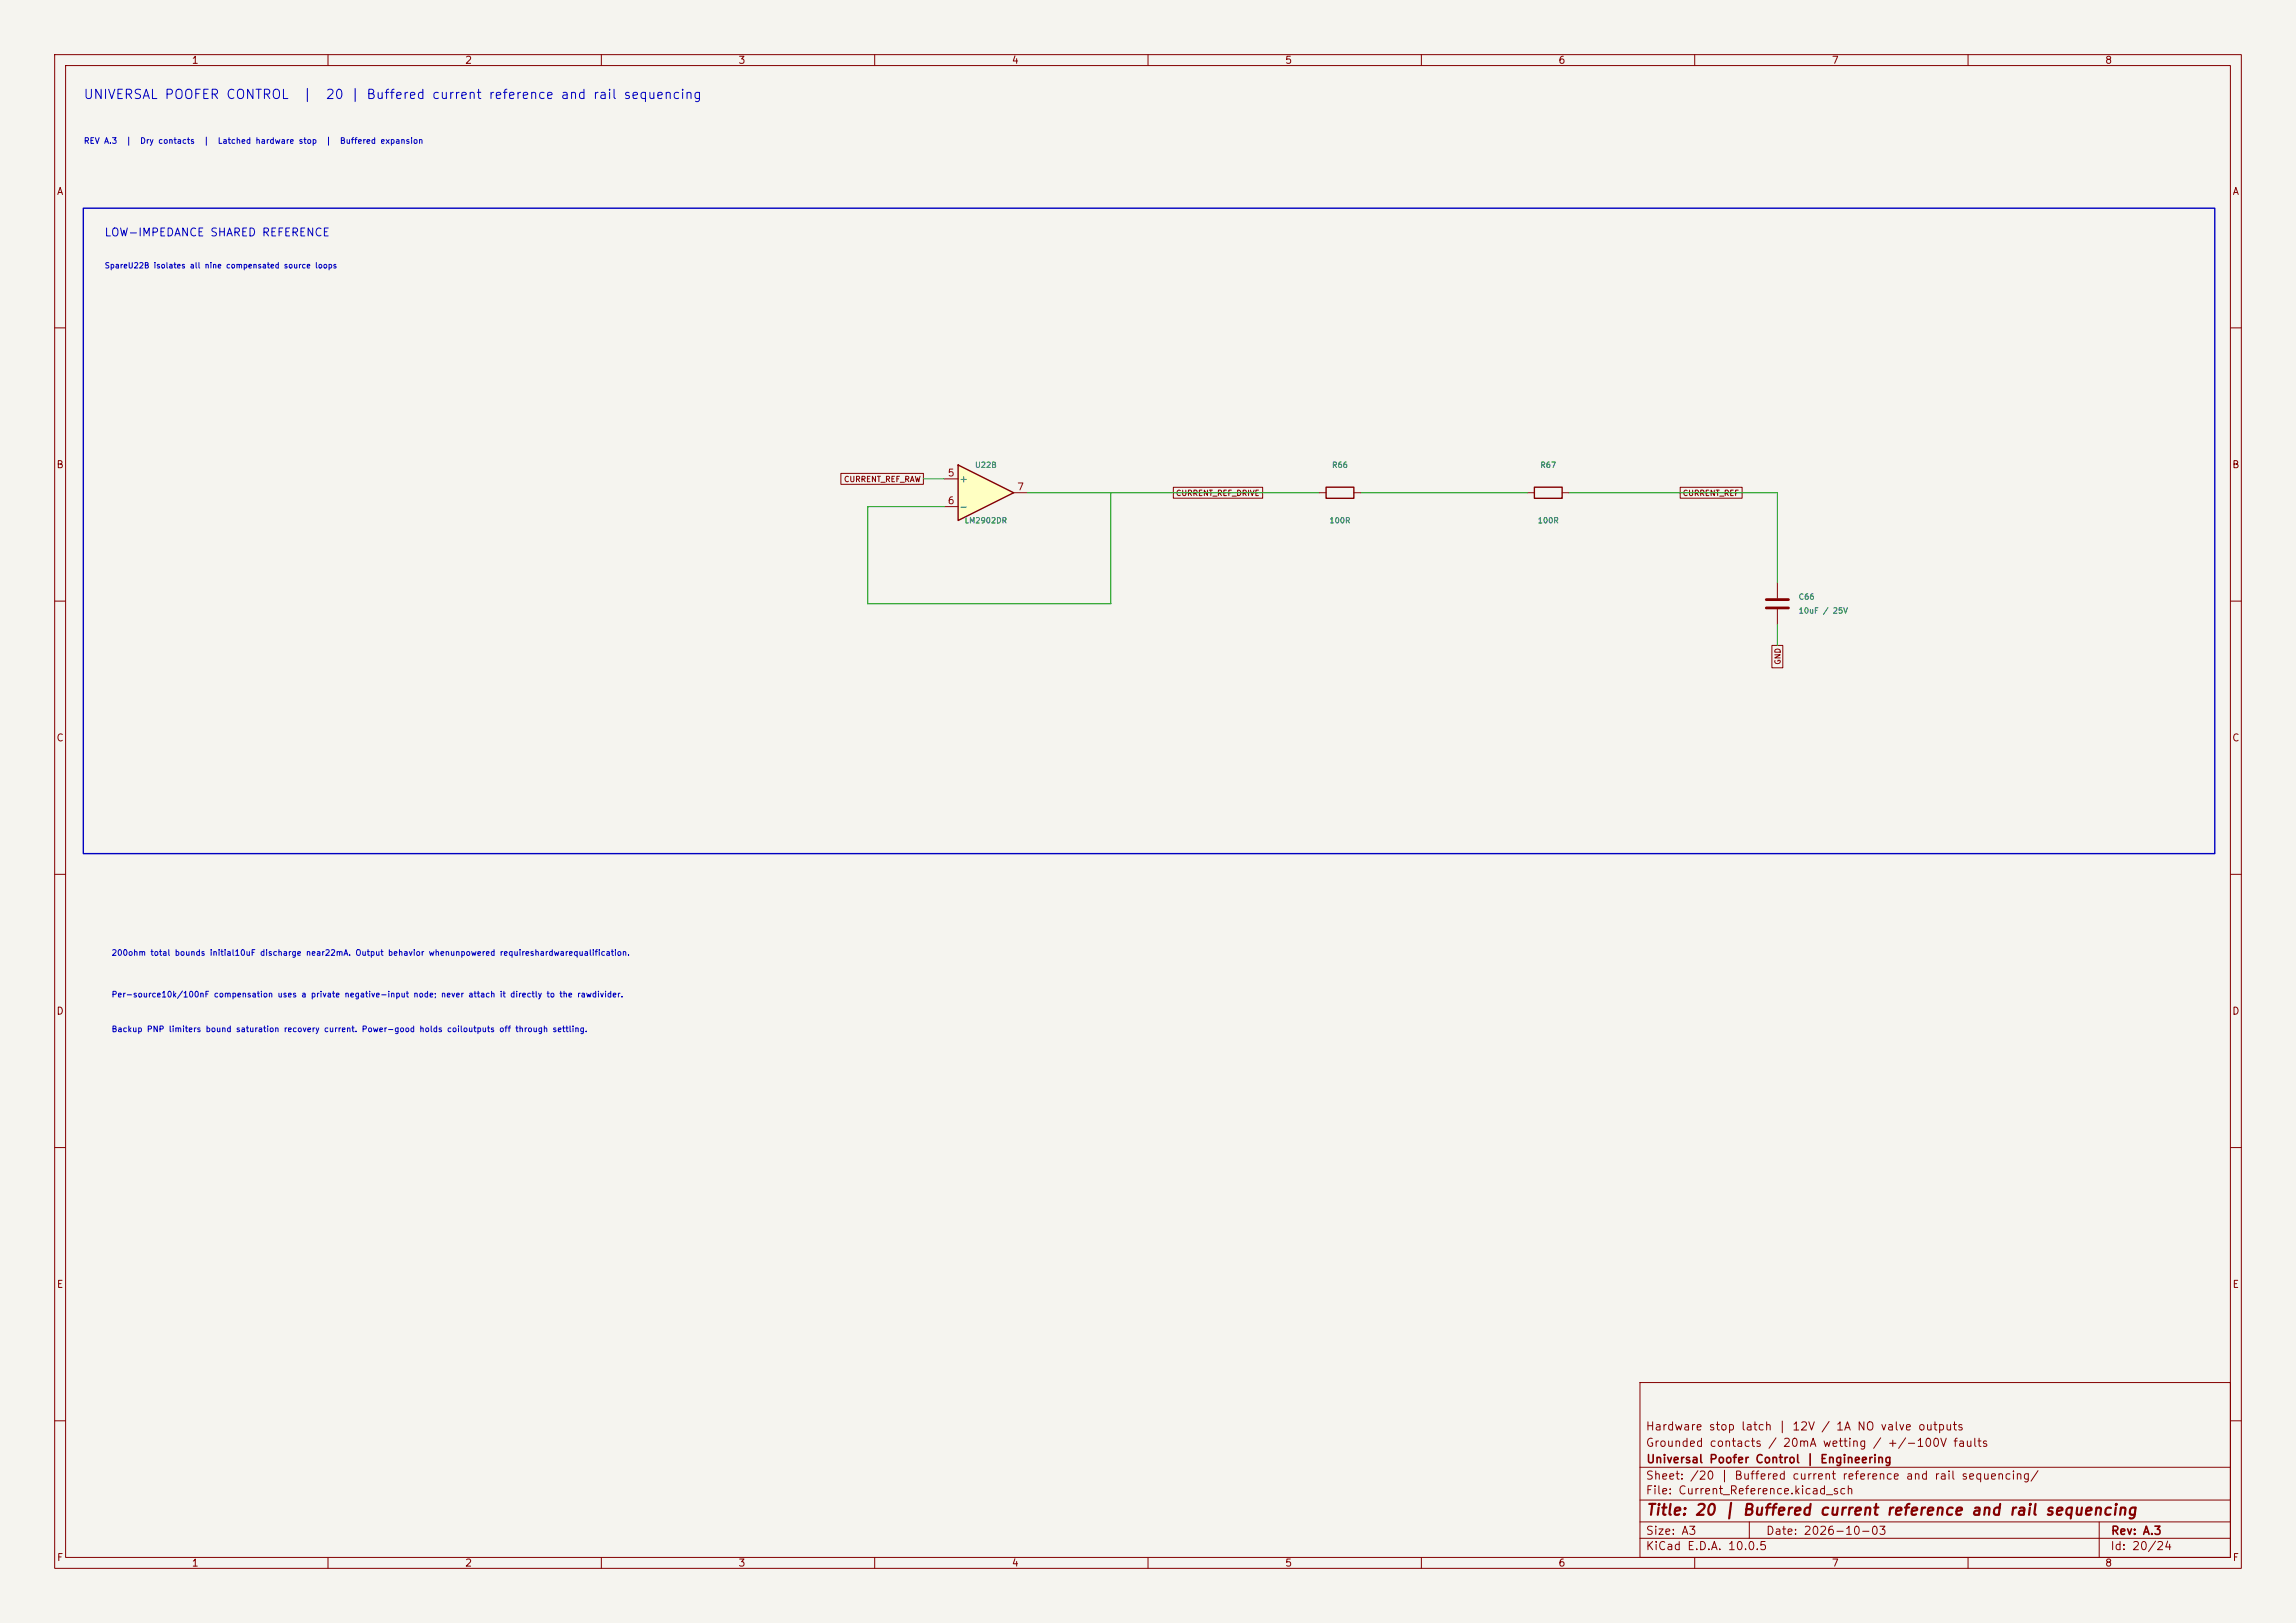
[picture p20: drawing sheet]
<svg xmlns="http://www.w3.org/2000/svg" width="420mm" height="297mm" viewBox="0 0 420 297" stroke-linecap="round" stroke-linejoin="round" font-family="sans-serif">
<defs><g id="words">
<text font-size="2" fill="#840000" x="301" y="277.8">Title: 20 | Buffered current reference and rail sequencing</text>
<g font-size="1.7" fill="#0000c2">
<text x="15.2" y="18.5">UNIVERSAL POOFER CONTROL</text>
<text x="55.2" y="18.5">|</text>
<text x="59.5" y="18.5">20 | Buffered current reference and rail sequencing</text>
</g>
<g font-size="1.5" fill="#840000">
<text x="300.9" y="262.1">Hardware stop latch | 12V / 1A NO valve outputs</text>
<text x="300.9" y="265.1">Grounded contacts / 20mA wetting / +/-100V faults</text>
<text x="301" y="268.1">Universal Poofer Control | Engineering</text>
<text x="300.9" y="273.8">File: Current_Reference.kicad_sch</text>
<text x="300.9" y="271.1">Sheet: /20 | Buffered current reference and rail sequencing/</text>
<text x="300.9" y="281.2">Size: A3</text>
<text x="322.9" y="281.2">Date: 2026-10-03</text>
<text x="386" y="281.2">Rev: A.3</text>
<text x="300.9" y="284">KiCad E.D.A. 10.0.5</text>
<text x="385.9" y="284">Id: 20/24</text>
</g>
<text font-size="1.4" fill="#0000c2" x="19" y="43.6">LOW-IMPEDANCE SHARED REFERENCE</text>
<g font-size="1.3" fill="#840000">
<text x="35" y="12">1</text>
<text x="85" y="12">2</text>
<text x="135" y="12">3</text>
<text x="185" y="12">4</text>
<text x="235" y="12">5</text>
<text x="285" y="12">6</text>
<text x="335" y="12">7</text>
<text x="385" y="12">8</text>
<text x="10.3" y="36">A</text>
<text x="408.3" y="36">A</text>
<text x="10.2" y="86">B</text>
<text x="408.2" y="86">B</text>
<text x="10.2" y="136">C</text>
<text x="408.2" y="136">C</text>
<text x="10.2" y="186">D</text>
<text x="408.2" y="186">D</text>
<text x="10.3" y="236">E</text>
<text x="408.3" y="236">E</text>
<text x="10.3" y="286">F</text>
<text x="35" y="287">1</text>
<text x="85" y="287">2</text>
<text x="135" y="287">3</text>
<text x="185" y="287">4</text>
<text x="235" y="287">5</text>
<text x="285" y="287">6</text>
<text x="335" y="287">7</text>
<text x="385" y="287">8</text>
<text x="408.3" y="286">F</text>
</g>
<g font-size="1.3" fill="#a90000">
<text x="173.3" y="87.5">5</text>
<text x="173.3" y="92.6">6</text>
<text x="186" y="90">7</text>
</g>
<g font-size="1.3" fill="#006464">
<text x="175.4" y="88.6">+</text>
<text x="175.4" y="93.7">-</text>
</g>
<g font-size="1.1" fill="#0000c2">
<text x="15.2" y="26.6">REV A.3</text>
<text x="22.9" y="26.6">|</text>
<text x="25.5" y="26.6">Dry contacts</text>
<text x="37.1" y="26.6">|</text>
<text x="39.7" y="26.6">Latched hardware stop</text>
<text x="59.5" y="26.6">|</text>
<text x="62.1" y="26.6">Buffered expansion</text>
<text x="20.3" y="175.1">200ohm total bounds initial10uF discharge near22mA. Output behavior whenunpowered requireshardwarequalification.</text>
<text x="20.3" y="182.8">Per-source10k/100nF compensation uses a private negative-input node; never attach it directly to the rawdivider.</text>
<text x="20.3" y="189.1">Backup PNP limiters bound saturation recovery current. Power-good holds coiloutputs off through settling.</text>
</g>
<text font-size="1" fill="#0000c2" x="19.1" y="49.4">SpareU22B isolates all nine compensated source loops</text>
<g font-size="1" fill="#840000">
<text x="154.3" y="88.5">CURRENT_REF_RAW</text>
<text x="215" y="91">CURRENT_REF_DRIVE</text>
<text x="307.7" y="91">CURRENT_REF</text>
<text x="325.9" y="121.7" transform="rotate(-90 325.9 121.7)">GND</text>
</g>
<g font-size="1" fill="#006464">
<text x="178.3" y="85.8">U22B</text>
<text x="243.6" y="85.8">R66</text>
<text x="281.7" y="85.8">R67</text>
<text x="176.4" y="96">LM2902DR</text>
<text x="243.1" y="96">100R</text>
<text x="281.2" y="96">100R</text>
<text x="328.9" y="110">C66</text>
<text x="328.9" y="112.5">10uF / 25V</text>
</g>
</g></defs>
<path d="M0 0h420v297h-420z" fill="#f5f4ef" stroke="#f5f4ef" stroke-width=".18"/>
<g fill="none" stroke="#840000" stroke-width=".18">
<path d="M10 10h400v277h-400zM12 12h396v273h-396zM60 10v2M110 10v2M160 10v2M210 10v2M260 10v2M310 10v2M360 10v2M10 60h2M408 60h2M10 110h2"/>
<path d="M408 110h2M10 160h2M408 160h2M10 210h2M408 210h2M300 253h108v32h-108zM10 260h2M300 278.5h108M300 274.5h108M300 268.5h108M320 278.5v3M384 278.5v6.5"/>
<path d="M408 260h2M60 285v2M110 285v2M160 285v2M210 285v2M260 285v2M300 281.5h108M310 285v2M360 285v2"/>
</g>
<path d="M175.3 85.1l10.1 5.1-10.1 5.1z" fill="#ffffc2"/>
<path d="M175.3 85.1l10.1 5.1-10.1 5.1zM242.6 89.2h5v2h-5zM280.7 89.2h5v2h-5z" fill="none" stroke="#840000" stroke-width=".25"/>
<g fill="none" stroke="#840000" stroke-width=".18">
<path d="M153.8 86.6h15.1v2h-15.1zM172.7 87.6h2.6M172.7 92.7h2.6M185.4 90.2h2.6M214.6 89.2h16.4v2h-16.4zM241.3 90.2h1.3M247.6 90.2h1.3M279.4 90.2h1.3M285.7 90.2h1.3M307.3 89.2h11.4v2h-11.4zM324.1 118.1h2v4.1h-2zM325.1 106.7v2.8"/>
<path d="M325.1 111.5v2.8"/>
</g>
<path d="M323.1 109.7h4.1M323.1 111.3h4.1" fill="none" stroke="#840000" stroke-width=".51"/>
<path d="M168.9 87.6h3.8M188 90.2h53.3M203.2 90.2v20.3h-44.5v-17.8h14M248.9 90.2h30.5M287 90.2h38.1v16.5M325.1 114.3v3.8" fill="none" stroke="#009600" stroke-width=".18"/>
<path d="M15.2 38.1h389.9v118.1h-389.9z" fill="none" stroke="#0000c2" stroke-width=".25"/>
<use href="#words"/>
</svg>
